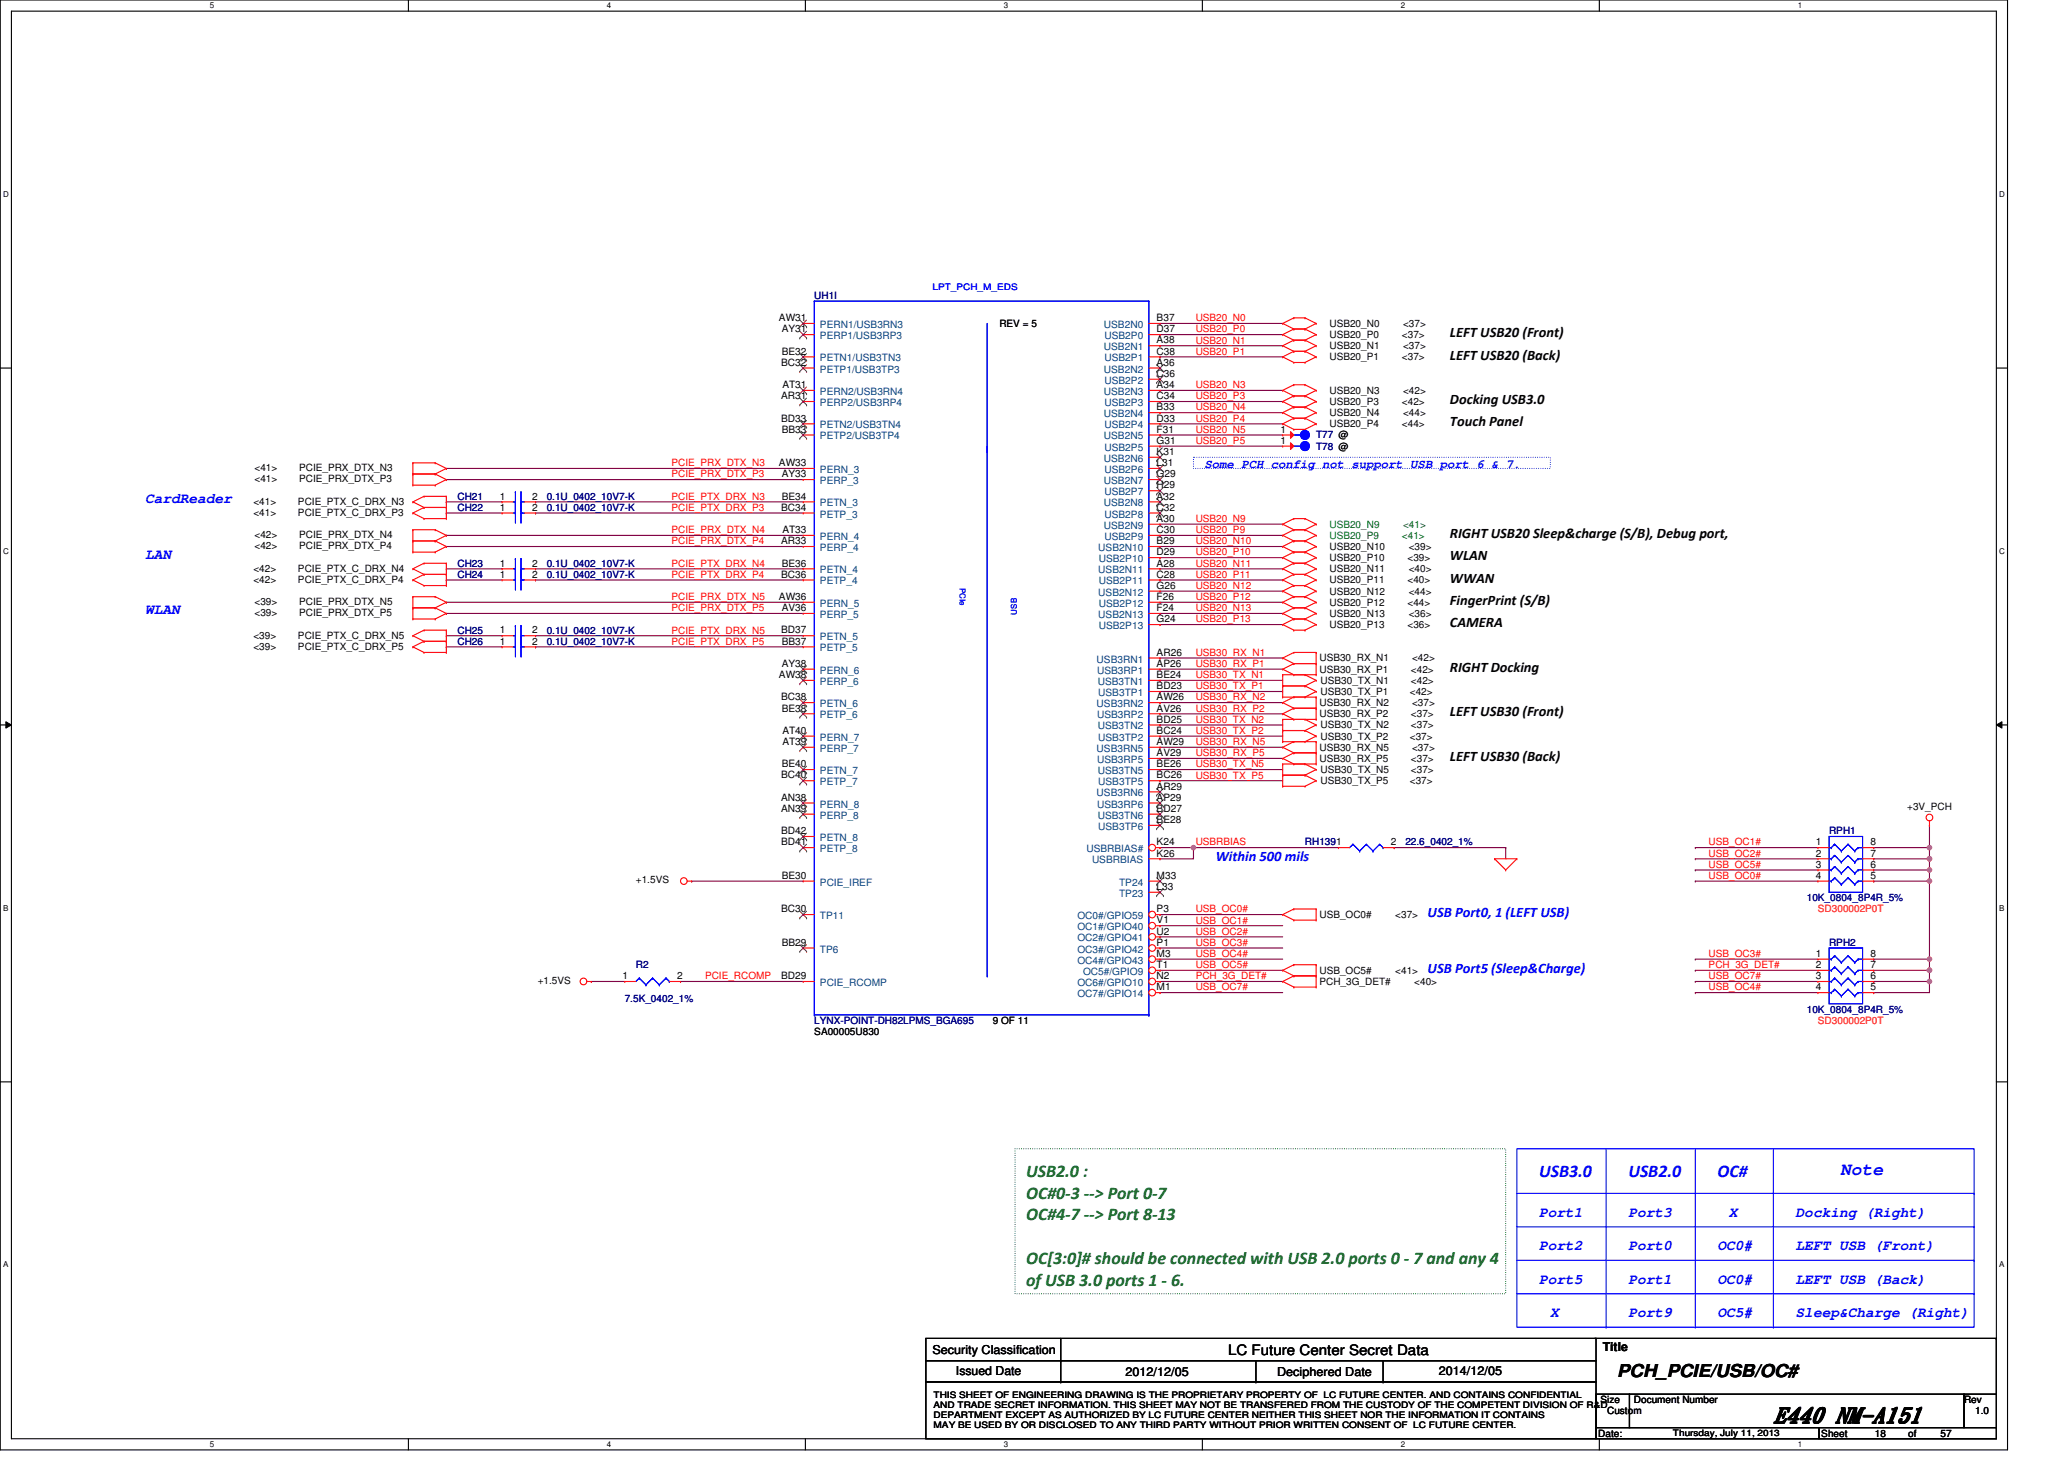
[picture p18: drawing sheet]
<svg xmlns="http://www.w3.org/2000/svg" width="297mm" height="210mm" viewBox="0 0 297 210" stroke-linecap="round" stroke-linejoin="round" font-family="sans-serif">
<defs><g id="words">
<text font-size="3" x="254.6" y="204.1">E440 NM-A151</text>
<g font-size="2.6" fill="#008000">
<text x="147.3" y="168.9">USB2.0 :</text>
<text x="147.3" y="172">OC#0-3 --&gt; Port 0-7</text>
<text x="147.3" y="175.1">OC#4-7 --&gt; Port 8-13</text>
<text x="147.3" y="181.4">OC[3:0]# should be connected with USB 2.0 ports 0 - 7 and any 4</text>
<text x="147.3" y="184.5">of USB 3.0 ports 1 - 6.</text>
</g>
<g font-size="2.6" fill="#00f">
<text x="220.9" y="168.9">USB3.0</text>
<text x="233.7" y="168.9">USB2.0</text>
<text x="246.5" y="168.9">OC#</text>
<text x="264.1" y="168.6">Note</text>
</g>
<text font-size="2.6" x="232.1" y="197.5">PCH_PCIE/USB/OC#</text>
<g font-size="2.1">
<text x="208.1" y="48.4">LEFT USB20 (Front)</text>
<text x="208.1" y="51.6">LEFT USB20 (Back)</text>
<text x="208.1" y="58">Docking USB3.0</text>
<text x="208.1" y="61.2">Touch Panel</text>
<text x="208.1" y="77.2">RIGHT USB20 Sleep&amp;charge (S/B), Debug port,</text>
<text x="208.1" y="80.4">WLAN</text>
<text x="208.1" y="83.6">WWAN</text>
<text x="208.1" y="90">CAMERA</text>
<text x="208.1" y="86.8">FingerPrint (S/B)</text>
<text x="208.1" y="96.4">RIGHT Docking</text>
<text x="208.1" y="102.8">LEFT USB30 (Front)</text>
<text x="208.1" y="109.2">LEFT USB30 (Back)</text>
<text x="176.2" y="194.4">LC Future Center Secret Data</text>
</g>
<g font-size="2.1" fill="#00f">
<text x="20.8" y="72.1">CardReader</text>
<text x="20.8" y="80.1">LAN</text>
<text x="20.8" y="88.1">WLAN</text>
<text x="174.5" y="123.6">Within 500 mils</text>
<text x="204.9" y="131.6">USB Port0, 1 (LEFT USB)</text>
<text x="204.9" y="139.6">USB Port5 (Sleep&amp;Charge)</text>
<text x="220.9" y="174.5">Port1</text>
<text x="220.9" y="179.3">Port2</text>
<text x="233.7" y="174.5">Port3</text>
<text x="233.7" y="179.3">Port0</text>
<text x="246.5" y="179.3">OC0#</text>
<text x="248.1" y="174.5">X</text>
<text x="257.7" y="179.3">LEFT USB (Front)</text>
<text x="257.7" y="174.5">Docking (Right)</text>
<text x="220.9" y="184.2">Port5</text>
<text x="233.7" y="184.2">Port1</text>
<text x="246.5" y="184.2">OC0#</text>
<text x="257.7" y="184.2">LEFT USB (Back)</text>
<text x="222.5" y="189">X</text>
<text x="233.7" y="189">Port9</text>
<text x="246.5" y="189">OC5#</text>
<text x="257.7" y="189">Sleep&amp;Charge (Right)</text>
</g>
<text font-size="1.8" fill="#00f" x="172.9" y="67.1">Some PCH config not support USB port 6 &amp; 7.</text>
<g font-size="1.8">
<text x="133.8" y="194.3">Security Classification</text>
<text x="137.2" y="197.3">Issued Date</text>
<text x="161.5" y="197.5">2012/12/05</text>
<text x="183.3" y="197.5">Deciphered Date</text>
<text x="206.5" y="197.3">2014/12/05</text>
<text x="230" y="193.8">Title</text>
</g>
<g font-size="1.4">
<text x="111.8" y="46.1">AW31</text>
<text x="112.2" y="47.7">AY31</text>
<text x="143.4" y="46.9">REV = 5</text>
<text x="166" y="47.7">D37</text>
<text x="166" y="46.1">B37</text>
<text x="190.8" y="46.9">USB20_N0</text>
<text x="201.3" y="46.9">&lt;37&gt;</text>
<text x="112.1" y="52.5">BC32</text>
<text x="112.2" y="50.9">BE32</text>
<text x="166" y="52.5">A36</text>
<text x="166" y="50.9">C38</text>
<text x="166" y="49.3">A38</text>
<text x="190.8" y="48.5">USB20_P0</text>
<text x="190.8" y="50.1">USB20_N1</text>
<text x="190.8" y="51.7">USB20_P1</text>
<text x="201.2" y="48.5">&lt;37&gt;</text>
<text x="201.2" y="51.7">&lt;37&gt;</text>
<text x="201.3" y="50.1">&lt;37&gt;</text>
<text x="112.1" y="57.3">AR31</text>
<text x="112.3" y="55.7">AT31</text>
<text x="166" y="58.9">B33</text>
<text x="166" y="57.3">C34</text>
<text x="166" y="55.7">A34</text>
<text x="166" y="54.1">C36</text>
<text x="190.8" y="58.1">USB20_P3</text>
<text x="190.8" y="56.5">USB20_N3</text>
<text x="190.8" y="59.7">USB20_N4</text>
<text x="201.2" y="58.1">&lt;42&gt;</text>
<text x="201.3" y="56.5">&lt;42&gt;</text>
<text x="201.3" y="59.7">&lt;44&gt;</text>
<text x="112.1" y="60.5">BD33</text>
<text x="112.2" y="62.1">BB33</text>
<text x="166" y="65.3">K31</text>
<text x="166" y="63.7">G31</text>
<text x="166" y="60.5">D33</text>
<text x="166" y="62.1">F31</text>
<text x="183.7" y="62.1">1</text>
<text x="183.7" y="63.7">1</text>
<text x="190.8" y="61.3">USB20_P4</text>
<text x="201.2" y="61.3">&lt;44&gt;</text>
<text x="36.5" y="69.1">&lt;41&gt;</text>
<text x="36.5" y="67.5">&lt;41&gt;</text>
<text x="42.9" y="69.1">PCIE_PRX_DTX_P3</text>
<text x="42.9" y="67.5">PCIE_PRX_DTX_N3</text>
<text x="71.7" y="71.7">1</text>
<text x="76.4" y="71.7">2</text>
<text x="111.8" y="66.9">AW33</text>
<text x="112.2" y="68.5">AY33</text>
<text x="112.2" y="71.7">BE34</text>
<text x="166" y="71.7">A32</text>
<text x="166" y="68.5">G29</text>
<text x="166" y="70.1">H29</text>
<text x="166" y="66.9">L31</text>
<text x="36.4" y="72.5">&lt;41&gt;</text>
<text x="36.4" y="74.1">&lt;41&gt;</text>
<text x="36.5" y="77.1">&lt;42&gt;</text>
<text x="42.8" y="72.5">PCIE_PTX_C_DRX_N3</text>
<text x="42.8" y="74.1">PCIE_PTX_C_DRX_P3</text>
<text x="42.9" y="77.1">PCIE_PRX_DTX_N4</text>
<text x="71.7" y="73.3">1</text>
<text x="76.4" y="73.3">2</text>
<text x="112.1" y="73.3">BC34</text>
<text x="112.3" y="76.5">AT33</text>
<text x="166" y="76.5">C30</text>
<text x="166" y="74.9">A30</text>
<text x="166" y="73.3">C32</text>
<text x="36.4" y="82.1">&lt;42&gt;</text>
<text x="36.4" y="83.7">&lt;42&gt;</text>
<text x="36.5" y="78.7">&lt;42&gt;</text>
<text x="42.8" y="82.1">PCIE_PTX_C_DRX_N4</text>
<text x="42.8" y="83.7">PCIE_PTX_C_DRX_P4</text>
<text x="42.9" y="78.7">PCIE_PRX_DTX_P4</text>
<text x="71.7" y="82.9">1</text>
<text x="71.7" y="81.3">1</text>
<text x="76.4" y="82.9">2</text>
<text x="76.4" y="81.3">2</text>
<text x="112.1" y="78.1">AR33</text>
<text x="112.1" y="82.9">BC36</text>
<text x="112.2" y="81.3">BE36</text>
<text x="166" y="82.9">C28</text>
<text x="166" y="81.3">A28</text>
<text x="166" y="79.7">D29</text>
<text x="166" y="78.1">B29</text>
<text x="190.8" y="82.1">USB20_N11</text>
<text x="190.8" y="83.7">USB20_P11</text>
<text x="190.8" y="78.9">USB20_N10</text>
<text x="190.8" y="80.5">USB20_P10</text>
<text x="202" y="83.7">&lt;40&gt;</text>
<text x="202" y="80.5">&lt;39&gt;</text>
<text x="202.1" y="82.1">&lt;40&gt;</text>
<text x="202.1" y="78.9">&lt;39&gt;</text>
<text x="36.5" y="86.7">&lt;39&gt;</text>
<text x="36.5" y="88.3">&lt;39&gt;</text>
<text x="42.9" y="86.7">PCIE_PRX_DTX_N5</text>
<text x="42.9" y="88.3">PCIE_PRX_DTX_P5</text>
<text x="111.8" y="86.1">AW36</text>
<text x="112.2" y="87.7">AV36</text>
<text x="166" y="87.7">F24</text>
<text x="166" y="89.3">G24</text>
<text x="166" y="84.5">G26</text>
<text x="166" y="86.1">F26</text>
<text x="190.8" y="88.5">USB20_N13</text>
<text x="190.8" y="86.9">USB20_P12</text>
<text x="190.8" y="85.3">USB20_N12</text>
<text x="202" y="86.9">&lt;44&gt;</text>
<text x="202.1" y="88.5">&lt;36&gt;</text>
<text x="202.1" y="85.3">&lt;44&gt;</text>
<text x="36.4" y="91.7">&lt;39&gt;</text>
<text x="36.4" y="93.3">&lt;39&gt;</text>
<text x="42.8" y="91.7">PCIE_PTX_C_DRX_N5</text>
<text x="42.8" y="93.3">PCIE_PTX_C_DRX_P5</text>
<text x="71.7" y="92.5">1</text>
<text x="71.7" y="90.9">1</text>
<text x="76.4" y="92.5">2</text>
<text x="76.4" y="90.9">2</text>
<text x="112.1" y="90.9">BD37</text>
<text x="112.2" y="92.5">BB37</text>
<text x="112.2" y="95.7">AY38</text>
<text x="166" y="94.1">AR26</text>
<text x="166" y="95.7">AP26</text>
<text x="189.3" y="94.9">USB30_RX_N1</text>
<text x="190.8" y="90.1">USB20_P13</text>
<text x="202" y="90.1">&lt;36&gt;</text>
<text x="202.6" y="94.9">&lt;42&gt;</text>
<text x="111.8" y="97.3">AW38</text>
<text x="112.1" y="100.5">BC38</text>
<text x="166" y="97.3">BE24</text>
<text x="166" y="98.9">BD23</text>
<text x="166" y="100.5">AW26</text>
<text x="189.3" y="96.5">USB30_RX_P1</text>
<text x="189.3" y="101.3">USB30_RX_N2</text>
<text x="189.5" y="98.1">USB30_TX_N1</text>
<text x="189.5" y="99.7">USB30_TX_P1</text>
<text x="202.3" y="99.7">&lt;42&gt;</text>
<text x="202.5" y="96.5">&lt;42&gt;</text>
<text x="202.5" y="98.1">&lt;42&gt;</text>
<text x="202.6" y="101.3">&lt;37&gt;</text>
<text x="112.2" y="102.1">BE38</text>
<text x="112.3" y="105.3">AT40</text>
<text x="112.3" y="106.9">AT39</text>
<text x="166" y="106.9">AW29</text>
<text x="166" y="105.3">BC24</text>
<text x="166" y="102.1">AV26</text>
<text x="166" y="103.7">BD25</text>
<text x="189.3" y="102.9">USB30_RX_P2</text>
<text x="189.3" y="107.7">USB30_RX_N5</text>
<text x="189.5" y="104.5">USB30_TX_N2</text>
<text x="189.5" y="106.1">USB30_TX_P2</text>
<text x="202.3" y="106.1">&lt;37&gt;</text>
<text x="202.5" y="102.9">&lt;37&gt;</text>
<text x="202.5" y="104.5">&lt;37&gt;</text>
<text x="202.6" y="107.7">&lt;37&gt;</text>
<text x="112.1" y="111.7">BC40</text>
<text x="112.2" y="110.1">BE40</text>
<text x="166" y="113.3">AR29</text>
<text x="166" y="111.7">BC26</text>
<text x="166" y="110.1">BE26</text>
<text x="166" y="108.5">AV29</text>
<text x="189.3" y="109.3">USB30_RX_P5</text>
<text x="189.5" y="110.9">USB30_TX_N5</text>
<text x="189.5" y="112.5">USB30_TX_P5</text>
<text x="202.3" y="112.5">&lt;37&gt;</text>
<text x="202.5" y="109.3">&lt;37&gt;</text>
<text x="202.5" y="110.9">&lt;37&gt;</text>
<text x="112.1" y="114.9">AN38</text>
<text x="112.1" y="116.5">AN39</text>
<text x="112.1" y="119.7">BD42</text>
<text x="166" y="118.1">BE28</text>
<text x="166" y="116.5">BD27</text>
<text x="166" y="114.9">AP29</text>
<text x="273.7" y="116.2">+3V_PCH</text>
<text x="112.1" y="121.3">BD41</text>
<text x="166" y="121.3">K24</text>
<text x="166" y="122.9">K26</text>
<text x="199.6" y="121.3">2</text>
<text x="260.5" y="121.3">1</text>
<text x="260.5" y="122.9">2</text>
<text x="260.5" y="124.5">3</text>
<text x="268.4" y="121.3">8</text>
<text x="268.4" y="122.9">7</text>
<text x="268.4" y="124.5">6</text>
<text x="91.3" y="126.7">+1.5VS</text>
<text x="112.1" y="130.9">BC30</text>
<text x="112.2" y="126.1">BE30</text>
<text x="166" y="130.9">P3</text>
<text x="166" y="127.7">L33</text>
<text x="166" y="126.1">M33</text>
<text x="189.3" y="131.7">USB_OC0#</text>
<text x="200.2" y="131.7">&lt;37&gt;</text>
<text x="260.5" y="126.1">4</text>
<text x="268.4" y="126.1">5</text>
<text x="112.2" y="135.7">BB29</text>
<text x="166" y="132.5">V1</text>
<text x="166" y="134.1">U2</text>
<text x="166" y="135.7">P1</text>
<text x="166" y="137.3">M3</text>
<text x="260.5" y="137.3">1</text>
<text x="268.4" y="137.3">8</text>
<text x="77.2" y="141.1">+1.5VS</text>
<text x="89.3" y="140.5">1</text>
<text x="97.2" y="140.5">2</text>
<text x="112.1" y="140.5">BD29</text>
<text x="166" y="138.9">T1</text>
<text x="166" y="140.5">N2</text>
<text x="166" y="142.1">M1</text>
<text x="189.3" y="141.3">PCH_3G_DET#</text>
<text x="189.3" y="139.7">USB_OC5#</text>
<text x="200.2" y="139.7">&lt;41&gt;</text>
<text x="202.9" y="141.3">&lt;40&gt;</text>
<text x="260.5" y="138.9">2</text>
<text x="260.5" y="140.5">3</text>
<text x="260.5" y="142.1">4</text>
<text x="268.4" y="138.9">7</text>
<text x="268.4" y="140.5">6</text>
<text x="268.4" y="142.1">5</text>
<text x="116.9" y="148.5">SA00005U830</text>
<text x="142.5" y="146.9">9 OF 11</text>
<text x="229.7" y="201.3">Size</text>
<text x="230.6" y="202.9">Custom</text>
<text x="234.5" y="201.3">Document Number</text>
<text x="281.8" y="201.3">Rev</text>
<text x="283.4" y="202.9">1.0</text>
<text x="229.4" y="206.1">Date:</text>
<text x="261.4" y="206.1">Sheet</text>
<text x="269" y="206.1">18</text>
<text x="273.8" y="206.1">of</text>
<text x="278.5" y="206.1">57</text>
</g>
<g font-size="1.4" fill="#000080">
<text x="116.9" y="42.9">UH1I</text>
<text x="188.9" y="62.9">T77 @</text>
<text x="188.9" y="64.5">T78 @</text>
<text x="65.6" y="71.7">CH21</text>
<text x="78.4" y="71.7">0.1U_0402_10V7-K</text>
<text x="65.6" y="73.3">CH22</text>
<text x="78.4" y="73.3">0.1U_0402_10V7-K</text>
<text x="65.6" y="82.9">CH24</text>
<text x="65.6" y="81.3">CH23</text>
<text x="78.4" y="82.9">0.1U_0402_10V7-K</text>
<text x="78.4" y="81.3">0.1U_0402_10V7-K</text>
<text x="65.6" y="92.5">CH26</text>
<text x="65.6" y="90.9">CH25</text>
<text x="78.4" y="92.5">0.1U_0402_10V7-K</text>
<text x="78.4" y="90.9">0.1U_0402_10V7-K</text>
<text x="262.5" y="119.7">RPH1</text>
<text x="187.3" y="121.3">RH1391</text>
<text x="201.7" y="121.3">22.6_0402_1%</text>
<text x="259.3" y="129.3">10K_0804_8P4R_5%</text>
<text x="262.5" y="135.7">RPH2</text>
<text x="89.7" y="143.7">7.5K_0402_1%</text>
<text x="91.3" y="138.9">R2</text>
<text x="116.9" y="146.9">LYNX-POINT-DH82LPMS_BGA695</text>
<text x="259.3" y="145.3">10K_0804_8P4R_5%</text>
</g>
<g font-size="1.4" fill="#004080">
<text x="117.7" y="47.1">PERN1/USB3RN3</text>
<text x="158.4" y="47.1">USB2N0</text>
<text x="117.7" y="53.5">PETP1/USB3TP3</text>
<text x="117.7" y="51.9">PETN1/USB3TN3</text>
<text x="117.7" y="48.7">PERP1/USB3RP3</text>
<text x="158.4" y="53.5">USB2N2</text>
<text x="158.4" y="50.3">USB2N1</text>
<text x="158.5" y="51.9">USB2P1</text>
<text x="158.5" y="48.7">USB2P0</text>
<text x="117.7" y="58.3">PERP2/USB3RP4</text>
<text x="117.7" y="56.7">PERN2/USB3RN4</text>
<text x="158.4" y="59.9">USB2N4</text>
<text x="158.4" y="56.7">USB2N3</text>
<text x="158.5" y="58.3">USB2P3</text>
<text x="158.5" y="55.1">USB2P2</text>
<text x="117.7" y="63.1">PETP2/USB3TP4</text>
<text x="117.7" y="61.5">PETN2/USB3TN4</text>
<text x="158.4" y="63.1">USB2N5</text>
<text x="158.5" y="64.7">USB2P5</text>
<text x="158.5" y="61.5">USB2P4</text>
<text x="117.7" y="67.9">PERN_3</text>
<text x="117.7" y="69.5">PERP_3</text>
<text x="158.4" y="69.5">USB2N7</text>
<text x="158.4" y="66.3">USB2N6</text>
<text x="158.5" y="71.1">USB2P7</text>
<text x="158.5" y="67.9">USB2P6</text>
<text x="117.7" y="72.7">PETN_3</text>
<text x="117.7" y="74.3">PETP_3</text>
<text x="117.7" y="77.5">PERN_4</text>
<text x="158.4" y="75.9">USB2N9</text>
<text x="158.4" y="72.7">USB2N8</text>
<text x="158.5" y="77.5">USB2P9</text>
<text x="158.5" y="74.3">USB2P8</text>
<text x="117.7" y="82.3">PETN_4</text>
<text x="117.7" y="79.1">PERP_4</text>
<text x="117.7" y="83.9">PETP_4</text>
<text x="157.6" y="82.3">USB2N11</text>
<text x="157.6" y="79.1">USB2N10</text>
<text x="157.7" y="83.9">USB2P11</text>
<text x="157.7" y="80.7">USB2P10</text>
<text x="117.7" y="87.1">PERN_5</text>
<text x="117.7" y="88.7">PERP_5</text>
<text x="157.6" y="88.7">USB2N13</text>
<text x="157.6" y="85.5">USB2N12</text>
<text x="157.7" y="87.1">USB2P12</text>
<text x="117.7" y="91.9">PETN_5</text>
<text x="117.7" y="93.5">PETP_5</text>
<text x="157.4" y="95.1">USB3RN1</text>
<text x="157.7" y="90.3">USB2P13</text>
<text x="117.7" y="98.3">PERP_6</text>
<text x="117.7" y="101.5">PETN_6</text>
<text x="117.7" y="96.7">PERN_6</text>
<text x="157.4" y="101.5">USB3RN2</text>
<text x="157.4" y="96.7">USB3RP1</text>
<text x="157.5" y="98.3">USB3TN1</text>
<text x="157.6" y="99.9">USB3TP1</text>
<text x="117.7" y="106.3">PERN_7</text>
<text x="117.7" y="103.1">PETP_6</text>
<text x="117.7" y="107.9">PERP_7</text>
<text x="157.4" y="107.9">USB3RN5</text>
<text x="157.4" y="103.1">USB3RP2</text>
<text x="157.5" y="104.7">USB3TN2</text>
<text x="157.6" y="106.3">USB3TP2</text>
<text x="117.7" y="111.1">PETN_7</text>
<text x="117.7" y="112.7">PETP_7</text>
<text x="157.4" y="109.5">USB3RP5</text>
<text x="157.5" y="111.1">USB3TN5</text>
<text x="157.6" y="112.7">USB3TP5</text>
<text x="117.7" y="115.9">PERN_8</text>
<text x="117.7" y="117.5">PERP_8</text>
<text x="157.4" y="114.3">USB3RN6</text>
<text x="157.4" y="115.9">USB3RP6</text>
<text x="157.5" y="117.5">USB3TN6</text>
<text x="157.6" y="119.1">USB3TP6</text>
<text x="117.7" y="122.3">PETP_8</text>
<text x="117.7" y="120.7">PETN_8</text>
<text x="155.9" y="122.3">USBRBIAS#</text>
<text x="156.7" y="123.9">USBRBIAS</text>
<text x="117.7" y="127.1">PCIE_IREF</text>
<text x="117.7" y="131.9">TP11</text>
<text x="154.6" y="131.9">OC0#/GPIO59</text>
<text x="160.6" y="128.7">TP23</text>
<text x="160.6" y="127.1">TP24</text>
<text x="117.7" y="136.7">TP6</text>
<text x="154.6" y="133.5">OC1#/GPIO40</text>
<text x="154.6" y="135.1">OC2#/GPIO41</text>
<text x="154.6" y="136.7">OC3#/GPIO42</text>
<text x="117.7" y="141.5">PCIE_RCOMP</text>
<text x="154.6" y="138.3">OC4#/GPIO43</text>
<text x="154.6" y="141.5">OC6#/GPIO10</text>
<text x="154.6" y="143.1">OC7#/GPIO14</text>
<text x="155.4" y="139.9">OC5#/GPIO9</text>
</g>
<g font-size="1.4" fill="#f00">
<text x="171.6" y="47.7">USB20_P0</text>
<text x="171.6" y="46.1">USB20_N0</text>
<text x="171.6" y="49.3">USB20_N1</text>
<text x="171.6" y="50.9">USB20_P1</text>
<text x="171.6" y="57.3">USB20_P3</text>
<text x="171.6" y="55.7">USB20_N3</text>
<text x="171.6" y="58.9">USB20_N4</text>
<text x="171.6" y="62.1">USB20_N5</text>
<text x="171.6" y="63.7">USB20_P5</text>
<text x="171.6" y="60.5">USB20_P4</text>
<text x="96.4" y="66.9">PCIE_PRX_DTX_N3</text>
<text x="96.4" y="68.5">PCIE_PRX_DTX_P3</text>
<text x="96.4" y="71.7">PCIE_PTX_DRX_N3</text>
<text x="96.4" y="76.5">PCIE_PRX_DTX_N4</text>
<text x="96.4" y="73.3">PCIE_PTX_DRX_P3</text>
<text x="171.6" y="76.5">USB20_P9</text>
<text x="171.6" y="74.9">USB20_N9</text>
<text x="96.4" y="82.9">PCIE_PTX_DRX_P4</text>
<text x="96.4" y="81.3">PCIE_PTX_DRX_N4</text>
<text x="96.4" y="78.1">PCIE_PRX_DTX_P4</text>
<text x="171.6" y="79.7">USB20_P10</text>
<text x="171.6" y="78.1">USB20_N10</text>
<text x="171.6" y="81.3">USB20_N11</text>
<text x="171.6" y="82.9">USB20_P11</text>
<text x="96.4" y="87.7">PCIE_PRX_DTX_P5</text>
<text x="96.4" y="86.1">PCIE_PRX_DTX_N5</text>
<text x="171.6" y="89.3">USB20_P13</text>
<text x="171.6" y="87.7">USB20_N13</text>
<text x="171.6" y="86.1">USB20_P12</text>
<text x="171.6" y="84.5">USB20_N12</text>
<text x="96.4" y="90.9">PCIE_PTX_DRX_N5</text>
<text x="96.4" y="92.5">PCIE_PTX_DRX_P5</text>
<text x="171.6" y="95.7">USB30_RX_P1</text>
<text x="171.6" y="94.1">USB30_RX_N1</text>
<text x="171.6" y="98.9">USB30_TX_P1</text>
<text x="171.6" y="97.3">USB30_TX_N1</text>
<text x="171.6" y="100.5">USB30_RX_N2</text>
<text x="171.6" y="105.3">USB30_TX_P2</text>
<text x="171.6" y="103.7">USB30_TX_N2</text>
<text x="171.6" y="102.1">USB30_RX_P2</text>
<text x="171.6" y="106.9">USB30_RX_N5</text>
<text x="171.6" y="108.5">USB30_RX_P5</text>
<text x="171.6" y="110.1">USB30_TX_N5</text>
<text x="171.6" y="111.7">USB30_TX_P5</text>
<text x="171.6" y="121.3">USBRBIAS</text>
<text x="245.2" y="124.5">USB_OC5#</text>
<text x="245.2" y="122.9">USB_OC2#</text>
<text x="245.2" y="121.3">USB_OC1#</text>
<text x="171.6" y="130.9">USB_OC0#</text>
<text x="245.2" y="126.1">USB_OC0#</text>
<text x="171.6" y="137.3">USB_OC4#</text>
<text x="171.6" y="134.1">USB_OC2#</text>
<text x="171.6" y="135.7">USB_OC3#</text>
<text x="171.6" y="132.5">USB_OC1#</text>
<text x="245.2" y="137.3">USB_OC3#</text>
<text x="101.2" y="140.5">PCIE_RCOMP</text>
<text x="171.6" y="142.1">USB_OC7#</text>
<text x="171.6" y="138.9">USB_OC5#</text>
<text x="171.6" y="140.5">PCH_3G_DET#</text>
<text x="245.2" y="140.5">USB_OC7#</text>
<text x="245.2" y="138.9">PCH_3G_DET#</text>
<text x="245.2" y="142.1">USB_OC4#</text>
</g>
<g font-size="1.4" fill="#008000">
<text x="190.8" y="75.7">USB20_N9</text>
<text x="190.8" y="77.3">USB20_P9</text>
<text x="201.2" y="77.3">&lt;41&gt;</text>
<text x="201.3" y="75.7">&lt;41&gt;</text>
</g>
<g font-size="1.4" fill="#ff8000">
<text x="260.9" y="130.9">SD300002P0T</text>
<text x="260.9" y="146.9">SD300002P0T</text>
</g>
<text font-size="1.3" fill="#00f" x="133.8" y="41.6">LPT_PCH_M_EDS</text>
<g font-size="1.3">
<text x="134" y="200.5">THIS SHEET OF ENGINEERING DRAWING IS THE PROPRIETARY PROPERTY OF LC FUTURE CENTER. AND CONTAINS CONFIDENTIAL</text>
<text x="134" y="202">AND TRADE SECRET INFORMATION. THIS SHEET MAY NOT BE TRANSFERED FROM THE CUSTODY OF THE COMPETENT DIVISION OF R&amp;D</text>
<text x="134" y="203.5">DEPARTMENT EXCEPT AS AUTHORIZED BY LC FUTURE CENTER NEITHER THIS SHEET NOR THE INFORMATION IT CONTAINS</text>
<text x="134" y="204.9">MAY BE USED BY OR DISCLOSED TO ANY THIRD PARTY WITHOUT PRIOR WRITTEN CONSENT OF LC FUTURE CENTER.</text>
<text x="240.1" y="206">Thursday, July 11, 2013</text>
</g>
<g font-size="1.1">
<text x="30.1" y="1.2">5</text>
<text x="87.1" y="1.2">4</text>
<text x="144.1" y="1.2">3</text>
<text x="201" y="1.2">2</text>
<text x="258" y="1.2">1</text>
<text x=".4" y="28.2">D</text>
<text x="286.9" y="28.2">D</text>
<text x=".4" y="79.4">C</text>
<text x="286.9" y="79.4">C</text>
<text x=".4" y="130.6">B</text>
<text x="286.9" y="130.6">B</text>
<text x=".4" y="181.9">A</text>
<text x="286.9" y="181.9">A</text>
<text x="30.1" y="207.6">5</text>
<text x="87.1" y="207.6">4</text>
<text x="144.1" y="207.6">3</text>
<text x="201" y="207.6">2</text>
<text x="258" y="207.6">1</text>
</g>
<g font-size="1.1" fill="#00f">
<text x="137.7" y="84.3" transform="rotate(90 137.7 84.3)">PCIe</text>
<text x="145.9" y="88.2" transform="rotate(-90 145.9 88.2)">USB</text>
</g>
</g></defs>
<path d="M0 0h288.1v208h-288.1zM1.6 1.6h284.9v204.8h-284.9z" fill="none" stroke="#000" stroke-width=".16"/>
<g fill="#fff">
<path d="M30.1 .2h.7v1.2h-.7z"/>
<path d="M30.1 206.6h.7v1.3h-.7z"/>
</g>
<path d="M58.6 0v1.6M58.6 206.4v1.6" fill="none" stroke="#000" stroke-width=".16"/>
<g fill="#fff">
<path d="M87.1 .2h.6v1.2h-.6z"/>
<path d="M87.1 206.6h.6v1.3h-.6z"/>
</g>
<path d="M115.6 0v1.6M115.6 206.4v1.6" fill="none" stroke="#000" stroke-width=".16"/>
<g fill="#fff">
<path d="M144.1 .2h.6v1.2h-.6z"/>
<path d="M144.1 206.6h.6v1.3h-.6z"/>
</g>
<path d="M172.5 0v1.6M172.5 206.4v1.6" fill="none" stroke="#000" stroke-width=".16"/>
<g fill="#fff">
<path d="M201 .2h.7v1.2h-.7z"/>
<path d="M201 206.6h.7v1.3h-.7z"/>
</g>
<path d="M229.5 0v1.6M229.5 206.4v1.6" fill="none" stroke="#000" stroke-width=".16"/>
<g fill="#fff">
<path d="M258 .2h.6v1.2h-.6z"/>
<path d="M258 206.6h.6v1.3h-.6z"/>
<path d="M.4 27.2h.9v1.3h-.9z"/>
<path d="M286.9 27.2h.8v1.3h-.8z"/>
<path d="M.4 78.4h.9v1.3h-.9z"/>
<path d="M286.9 78.4h.8v1.3h-.8z"/>
</g>
<path d="M0 52.8h1.6M286.5 52.8h1.6" fill="none" stroke="#000" stroke-width=".16"/>
<g fill="#fff">
<path d="M.4 129.6h.8v1.3h-.8z"/>
<path d="M286.9 129.6h.7v1.3h-.7z"/>
</g>
<path d="M0 104h1.6M286.5 104h1.6" fill="none" stroke="#000" stroke-width=".16"/>
<path d="M.8 103.5l.8 .5-.8 .5zM286.5 104l.8-.5v1z" fill="#000"/>
<path d="M.8 103.5l.8 .5-.8 .5zM286.5 104l.8-.5v1z" fill="none" stroke="#000" stroke-width=".14"/>
<g fill="#fff">
<path d="M.4 180.8h.8v1.3h-.8z"/>
<path d="M286.9 180.8h.7v1.3h-.7z"/>
</g>
<path d="M0 155.2h1.6M286.5 155.2h1.6" fill="none" stroke="#000" stroke-width=".16"/>
<path d="M171.3 65.6h51.2v1.6h-51.2z" fill="none" stroke="#00f" stroke-width=".16" stroke-dasharray="0 .3"/>
<g fill="none" stroke="#00f" stroke-width=".16">
<path d="M217.7 164.8h65.6v25.6h-65.6zM217.7 176h65.6M217.7 171.2h65.6M230.5 164.8v25.6M243.3 164.8v25.6M254.5 164.8v25.6M283.3 176h.1M283.3 171.2h.1M217.7 180.8h65.6M217.7 185.6h65.6M230.5 190.4h.1M243.3 190.4h.1"/>
<path d="M254.5 190.4h.1M283.3 180.8h.1M283.3 185.6h.1"/>
</g>
<path d="M145.7 164.8h70.4v20.8h-70.4z" fill="none" stroke="#008000" stroke-width=".16" stroke-dasharray="0 .3"/>
<path d="M166.5 121.6h.1M166.5 123.2h.1M166.5 121.6h25.6M171.3 121.6h.1M171.3 121.6v1.6h-4.8M200.1 121.6h.1M200.1 121.6h16" fill="none" stroke="#800040" stroke-width=".16"/>
<circle cx="171.3" cy="121.6" r=".31" fill="#f0f"/>
<circle cx="171.3" cy="121.6" r=".31" fill="none" stroke="#f0f" stroke-width=".16"/>
<path d="M276.9 140.8h.1M276.9 140.8v1.6" fill="none" stroke="#800040" stroke-width=".16"/>
<circle cx="276.9" cy="140.8" r=".31" fill="#f0f"/>
<circle cx="276.9" cy="140.8" r=".31" fill="none" stroke="#f0f" stroke-width=".16"/>
<path d="M276.9 118.4h.1M276.9 118.4v4.8M268.9 137.6h.1M268.9 139.2h.1M268.9 137.6h8M268.9 139.2h8M276.9 121.6h.1M268.9 142.4h.1M268.9 140.8h.1M268.9 142.4h8M268.9 140.8h8" fill="none" stroke="#800040" stroke-width=".16"/>
<circle cx="276.9" cy="123.2" r=".31" fill="#f0f"/>
<circle cx="276.9" cy="123.2" r=".31" fill="none" stroke="#f0f" stroke-width=".16"/>
<circle cx="276.9" cy="121.6" r=".31" fill="#f0f"/>
<circle cx="276.9" cy="121.6" r=".31" fill="none" stroke="#f0f" stroke-width=".16"/>
<path d="M268.9 124.8h.1M276.9 123.2h.1M276.9 123.2v1.6h-8" fill="none" stroke="#800040" stroke-width=".16"/>
<circle cx="276.9" cy="123.2" r=".31" fill="#f0f"/>
<circle cx="276.9" cy="123.2" r=".31" fill="none" stroke="#f0f" stroke-width=".16"/>
<path d="M276.9 126.4h.1M276.9 126.4v11.2" fill="none" stroke="#800040" stroke-width=".16"/>
<circle cx="276.9" cy="126.4" r=".31" fill="#f0f"/>
<circle cx="276.9" cy="126.4" r=".31" fill="none" stroke="#f0f" stroke-width=".16"/>
<path d="M276.9 137.6h.1M276.9 137.6v1.6" fill="none" stroke="#800040" stroke-width=".16"/>
<circle cx="276.9" cy="139.2" r=".31" fill="#f0f"/>
<circle cx="276.9" cy="139.2" r=".31" fill="none" stroke="#f0f" stroke-width=".16"/>
<circle cx="276.9" cy="137.6" r=".31" fill="#f0f"/>
<circle cx="276.9" cy="137.6" r=".31" fill="none" stroke="#f0f" stroke-width=".16"/>
<path d="M268.9 123.2h.1M268.9 121.6h.1M268.9 126.4h.1M268.9 123.2h8M268.9 121.6h8M276.9 124.8h.1M276.9 124.8v1.6h-8" fill="none" stroke="#800040" stroke-width=".16"/>
<circle cx="276.9" cy="124.8" r=".31" fill="#f0f"/>
<circle cx="276.9" cy="124.8" r=".31" fill="none" stroke="#f0f" stroke-width=".16"/>
<path d="M276.9 139.2h.1M276.9 139.2v1.6" fill="none" stroke="#800040" stroke-width=".16"/>
<circle cx="276.9" cy="139.2" r=".31" fill="#f0f"/>
<circle cx="276.9" cy="139.2" r=".31" fill="none" stroke="#f0f" stroke-width=".16"/>
<g fill="none" stroke="#800040" stroke-width=".16">
<path d="M166.5 57.6h.1M166.5 56h.1M166.5 59.2h.1M166.5 48h.1M166.5 46.4h.1M166.5 49.6h.1M166.5 51.2h.1M166.5 57.6h17.6M166.5 56h17.6M166.5 59.2h17.6M166.5 48h17.6M166.5 46.4h17.6"/>
<path d="M166.5 49.6h17.6M166.5 51.2h17.6M64 78.4h.1M64 76.8h.1M64 72h.1M64 67.2h.1M64 68.8h.1M64 73.6h.1M64 78.4h51.3M64 76.8h51.3M64 73.6h8M64 72h8"/>
<path d="M64 67.2h51.3M64 68.8h51.3M76.8 73.6h.1M76.8 72h.1M76.8 73.6h38.5M76.8 72h38.5M166.5 78.4h.1M166.5 62.4h.1M166.5 64h.1M166.5 60.8h.1M166.5 76.8h.1M166.5 75.2h.1"/>
<path d="M166.5 78.4h17.6M166.5 76.8h17.6M166.5 62.4h17.6M166.5 64h17.6M166.5 60.8h17.6M166.5 75.2h17.6M64 83.2h.1M64 81.6h.1M64 92.8h.1M64 88h.1M64 86.4h.1M64 91.2h.1"/>
<path d="M64 83.2h8M64 81.6h8M64 91.2h8M64 92.8h8M64 88h51.3M64 86.4h51.3M76.8 83.2h.1M76.8 81.6h.1M76.8 91.2h.1M76.8 92.8h.1M76.8 83.2h38.5M76.8 81.6h38.5"/>
<path d="M76.8 91.2h38.5M76.8 92.8h38.5M166.5 80h.1M166.5 81.6h.1M166.5 83.2h.1M166.5 99.2h.1M166.5 97.6h.1M166.5 96h.1M166.5 94.4h.1M166.5 89.6h.1M166.5 88h.1M166.5 86.4h.1"/>
<path d="M166.5 84.8h.1M166.5 80h17.6M166.5 83.2h17.6M166.5 81.6h17.6M166.5 88h17.6M166.5 86.4h17.6M166.5 99.2h17.6M166.5 97.6h17.6M166.5 96h17.6M166.5 94.4h17.6M166.5 89.6h17.6M166.5 84.8h17.6"/>
<path d="M166.5 105.6h.1M166.5 104h.1M166.5 100.8h.1M166.5 102.4h.1M166.5 108.8h.1M166.5 107.2h.1M166.5 110.4h.1M166.5 112h.1M166.5 105.6h17.6M166.5 104h17.6M166.5 100.8h17.6M166.5 102.4h17.6"/>
<path d="M166.5 108.8h17.6M166.5 107.2h17.6M166.5 110.4h17.6M166.5 112h17.6M99.3 126.4h.1M99.3 126.4h16M166.5 137.6h.1M166.5 134.4h.1M166.5 139.2h.1M166.5 136h.1M166.5 132.8h.1M166.5 131.2h.1"/>
<path d="M166.5 137.6h17.6M166.5 134.4h17.6M166.5 139.2h17.6M166.5 136h17.6M166.5 132.8h17.6M166.5 131.2h17.6M216.1 121.6h.1M216.1 121.6v1.6M243.3 126.4h.1M243.3 124.8h.1M243.3 123.2h.1M243.3 121.6h.1"/>
<path d="M243.3 139.2h.1M243.3 137.6h.1M243.3 137.6h17.6M243.3 139.2h17.6M243.3 126.4h17.6M243.3 124.8h17.6M243.3 123.2h17.6M243.3 121.6h17.6M84.8 140.8h.1M84.8 140.8h4.9M97.7 140.8h.1M97.7 140.8h17.6"/>
<path d="M166.5 142.4h.1M166.5 140.8h.1M166.5 142.4h17.6M166.5 140.8h17.6M243.3 140.8h.1M243.3 142.4h.1M243.3 142.4h17.6M243.3 140.8h17.6"/>
</g>
<g fill="none" stroke="#f00" stroke-width=".16">
<path d="M184.1 57.6h.1M184.1 56h.1M184.1 59.2h.1M184.1 48h.1M184.1 46.4h.1M184.1 49.6h.1M184.1 51.2h.1M184.1 57.6l1.6 .8M184.1 56l1.6 .8M184.1 59.2l1.6 .8M184.1 48l1.6 .8M184.1 46.4l1.6 .8"/>
<path d="M184.1 49.6l1.6 .8M184.1 51.2l1.6 .8M185.7 56.8h.1M185.7 58.4h.1M185.7 55.2h.1M185.7 47.2h.1M185.7 48.8h.1M185.7 45.6h.1M185.7 50.4h.1M185.7 52h.1M185.7 56.8l-1.6 .8M185.7 56.8h1.6"/>
<path d="M185.7 58.4h1.6M185.7 55.2l-1.6 .8M185.7 55.2h1.6M185.7 58.4l-1.6 .8M185.7 47.2l-1.6 .8M185.7 47.2h1.6M185.7 48.8h1.6M185.7 45.6l-1.6 .8M185.7 45.6h1.6M185.7 48.8l-1.6 .8M185.7 50.4h1.6M185.7 50.4l-1.6 .8"/>
<path d="M185.7 52h1.6M187.3 56.8h.1M187.3 58.4h.1M187.3 55.2h.1M187.3 47.2h.1M187.3 48.8h.1M187.3 45.6h.1M187.3 50.4h.1M187.3 52h.1M187.3 56.8l1.6 .8M187.3 55.2l1.6 .8M187.3 58.4l1.6 .8"/>
<path d="M187.3 47.2l1.6 .8M187.3 45.6l1.6 .8M187.3 48.8l1.6 .8M187.3 50.4l1.6 .8M188.9 57.6h.1M188.9 56h.1M188.9 59.2h.1M188.9 48h.1M188.9 46.4h.1M188.9 49.6h.1M188.9 51.2h.1M188.9 57.6l-1.6 .8"/>
<path d="M188.9 56l-1.6 .8M188.9 59.2l-1.6 .8M188.9 48l-1.6 .8M188.9 46.4l-1.6 .8M188.9 49.6l-1.6 .8M188.9 51.2l-1.6 .8M59.2 77.6h.1M59.2 76h.1M59.2 79.2h.1M59.2 69.6h.1M59.2 68h.1M59.2 72h.1"/>
<path d="M59.2 66.4h.1M59.2 73.6h.1M59.2 76h3.2M59.2 77.6h3.2M59.2 66.4v3.2M59.2 76v3.2M59.2 79.2h3.2M59.2 68h3.2M59.2 69.6h3.2M59.2 72l1.6 .8M59.2 66.4h3.2M59.2 73.6l1.6 .8"/>
<path d="M60.8 71.2h.1M60.8 72.8h.1M60.8 74.4h.1M60.8 71.2l-1.6 .8M60.8 71.2h3.2M60.8 72.8h3.2M60.8 72.8l-1.6 .8M60.8 74.4h3.2M62.4 76h.1M62.4 77.6h.1M62.4 79.2h.1M62.4 68h.1"/>
<path d="M62.4 69.6h.1M62.4 66.4h.1M62.4 76l1.6 .8M62.4 77.6l1.6 .8M62.4 68l1.6 .8M62.4 66.4l1.6 .8M64 76.8h.1M64 78.4h.1M64 68.8h.1M64 71.2h.1M64 72.8h.1M64 67.2h.1"/>
<path d="M64 74.4h.1M64 76.8l-1.6 .8M64 71.2v3.2M64 78.4l-1.6 .8M64 68.8l-1.6 .8M64 67.2l-1.6 .8M72 73.6h.1M72 72h.1M72 73.6h1.6M72 72h1.6M75.2 73.6h1.6M75.2 72h1.6"/>
<path d="M76.8 73.6h.1M76.8 72h.1M184.1 60.8h.1M184.1 78.4h.1M184.1 75.2h.1M184.1 76.8h.1M184.1 60.8l1.6 .8M184.1 78.4l1.6 .8M184.1 75.2l1.6 .8M184.1 76.8l1.6 .8M185.7 60h.1M185.7 61.6h.1"/>
<path d="M185.7 77.6h.1M185.7 79.2h.1M185.7 74.4h.1M185.7 76h.1M185.7 76h1.6M185.7 77.6h1.6M185.7 79.2h1.6M185.7 74.4h1.6M185.7 60h1.6M185.7 60l-1.6 .8M185.7 61.6h1.6M185.7 77.6l-1.6 .8"/>
<path d="M185.7 79.2l-1.6 .8M185.7 74.4l-1.6 .8M185.7 76l-1.6 .8M187.3 60h.1M187.3 61.6h.1M187.3 77.6h.1M187.3 79.2h.1M187.3 74.4h.1M187.3 76h.1M187.3 60l1.6 .8M187.3 77.6l1.6 .8M187.3 79.2l1.6 .8"/>
<path d="M187.3 74.4l1.6 .8M187.3 76l1.6 .8M188.9 60.8h.1M188.9 78.4h.1M188.9 75.2h.1M188.9 76.8h.1M188.9 60.8l-1.6 .8M188.9 78.4l-1.6 .8M188.9 75.2l-1.6 .8M188.9 76.8l-1.6 .8M59.2 81.6h.1M59.2 83.2h.1"/>
<path d="M59.2 87.2h.1M59.2 85.6h.1M59.2 88.8h.1M59.2 91.2h.1M59.2 92.8h.1M59.2 85.6v3.2M59.2 81.6l1.6 .8M59.2 83.2l1.6 .8M59.2 85.6h3.2M59.2 87.2h3.2M59.2 88.8h3.2M59.2 91.2l1.6 .8"/>
<path d="M59.2 92.8l1.6 .8M60.8 80.8h.1M60.8 82.4h.1M60.8 84h.1M60.8 90.4h.1M60.8 92h.1M60.8 93.6h.1M60.8 80.8l-1.6 .8M60.8 80.8h3.2M60.8 82.4h3.2M60.8 82.4l-1.6 .8M60.8 84h3.2"/>
<path d="M60.8 90.4l-1.6 .8M60.8 90.4h3.2M60.8 92h3.2M60.8 92l-1.6 .8M60.8 93.6h3.2M62.4 85.6h.1M62.4 87.2h.1M62.4 88.8h.1M62.4 85.6l1.6 .8M62.4 87.2l1.6 .8M64 80.8h.1M64 82.4h.1"/>
<path d="M64 84h.1M64 86.4h.1M64 88h.1M64 90.4h.1M64 92h.1M64 93.6h.1M64 80.8v3.2M64 90.4v3.2M64 86.4l-1.6 .8M64 88l-1.6 .8M72 92.8h.1M72 91.2h.1"/>
<path d="M72 83.2h.1M72 81.6h.1M72 92.8h1.6M72 91.2h1.6M72 83.2h1.6M72 81.6h1.6M75.2 92.8h1.6M75.2 91.2h1.6M75.2 83.2h1.6M75.2 81.6h1.6M76.8 92.8h.1M76.8 91.2h.1"/>
<path d="M76.8 83.2h.1M76.8 81.6h.1M184.1 81.6h.1M184.1 83.2h.1M184.1 96.8h.1M184.1 98.4h.1M184.1 94.4h.1M184.1 88h.1M184.1 89.6h.1M184.1 96h.1M184.1 86.4h.1M184.1 84.8h.1"/>
<path d="M184.1 80h.1M184.1 81.6l1.6 .8M184.1 83.2l1.6 .8M184.1 96.8h4.8M184.1 96.8v3.2M184.1 98.4h3.2M184.1 94.4l1.6 .8M184.1 88l1.6 .8M184.1 89.6l1.6 .8M184.1 96l1.6 .8M184.1 86.4l1.6 .8M184.1 84.8l1.6 .8"/>
<path d="M184.1 80l1.6 .8M185.7 80.8h.1M185.7 82.4h.1M185.7 84h.1M185.7 95.2h.1M185.7 93.6h.1M185.7 87.2h.1M185.7 88.8h.1M185.7 90.4h.1M185.7 96.8h.1M185.7 85.6h.1M185.7 80.8h1.6"/>
<path d="M185.7 82.4h1.6M185.7 84h1.6M185.7 85.6h1.6M185.7 87.2h1.6M185.7 88.8h1.6M185.7 90.4h1.6M185.7 93.6h3.2M185.7 80.8l-1.6 .8M185.7 82.4l-1.6 .8M185.7 95.2h3.2M185.7 93.6l-1.6 .8M185.7 87.2l-1.6 .8"/>
<path d="M185.7 88.8l-1.6 .8M185.7 95.2l-1.6 .8M185.7 85.6l-1.6 .8M185.7 84l-1.6 .8M187.3 80.8h.1M187.3 82.4h.1M187.3 84h.1M187.3 96.8h.1M187.3 98.4h.1M187.3 87.2h.1M187.3 88.8h.1M187.3 90.4h.1"/>
<path d="M187.3 85.6h.1M187.3 80.8l1.6 .8M187.3 82.4l1.6 .8M187.3 96.8l1.6 .8M187.3 87.2l1.6 .8M187.3 88.8l1.6 .8M187.3 98.4l1.6 .8M187.3 85.6l1.6 .8M187.3 84l1.6 .8M188.9 81.6h.1M188.9 83.2h.1M188.9 97.6h.1"/>
<path d="M188.9 93.6h.1M188.9 95.2h.1M188.9 88h.1M188.9 89.6h.1M188.9 96.8h.1M188.9 99.2h.1M188.9 86.4h.1M188.9 84.8h.1M188.9 80h.1M188.9 81.6l-1.6 .8M188.9 83.2l-1.6 .8M188.9 97.6l-1.6 .8"/>
<path d="M188.9 93.6v3.2M188.9 88l-1.6 .8M188.9 89.6l-1.6 .8M188.9 99.2l-1.6 .8M188.9 86.4l-1.6 .8M188.9 84.8l-1.6 .8M188.9 80l-1.6 .8M184.1 100h.1M184.1 103.2h.1M184.1 104.8h.1M184.1 100.8h.1M184.1 102.4h.1"/>
<path d="M184.1 106.4h.1M184.1 108.8h.1M184.1 107.2h.1M184.1 109.6h.1M184.1 111.2h.1M184.1 112.8h.1M184.1 103.2v3.2M184.1 109.6v3.2M184.1 100h4.8M184.1 103.2h4.8M184.1 104.8h3.2M184.1 100.8l1.6 .8"/>
<path d="M184.1 102.4l1.6 .8M184.1 106.4h4.8M184.1 109.6h4.8M184.1 108.8l1.6 .8M184.1 107.2l1.6 .8M184.1 111.2h3.2M184.1 112.8h3.2M185.7 101.6h.1M185.7 100h.1M185.7 103.2h.1M185.7 109.6h.1M185.7 108h.1"/>
<path d="M185.7 106.4h.1M185.7 101.6h3.2M185.7 100l-1.6 .8M185.7 101.6l-1.6 .8M185.7 108l-1.6 .8M185.7 108h3.2M185.7 106.4l-1.6 .8M187.3 100h.1M187.3 103.2h.1M187.3 104.8h.1M187.3 106.4h.1M187.3 109.6h.1"/>
<path d="M187.3 111.2h.1M187.3 112.8h.1M187.3 103.2l1.6 .8M187.3 104.8l1.6 .8M187.3 109.6l1.6 .8M187.3 111.2l1.6 .8M188.9 104h.1M188.9 100h.1M188.9 101.6h.1M188.9 103.2h.1M188.9 105.6h.1M188.9 108h.1"/>
<path d="M188.9 109.6h.1M188.9 106.4h.1M188.9 110.4h.1M188.9 112h.1M188.9 100v3.2M188.9 106.4v3.2M188.9 104l-1.6 .8M188.9 105.6l-1.6 .8M188.9 110.4l-1.6 .8M188.9 112l-1.6 .8M276.9 118.4h.1M276.9 117.8v.6"/>
<path d="M98.6 126.4h.7M99.3 126.4h.1M184.1 131.2h.1M184.1 139.2h.1M184.1 131.2l1.6 .8M184.1 139.2l1.6 .8M185.7 132h.1M185.7 130.4h.1M185.7 138.4h.1M185.7 132h3.2M185.7 130.4l-1.6 .8M185.7 130.4h3.2"/>
<path d="M185.7 138.4l-1.6 .8M185.7 138.4h3.2M188.9 130.4h.1M188.9 132h.1M188.9 138.4h.1M188.9 130.4v1.6M188.9 138.4v3.2M192.1 121.6h.1M192.1 121.6h1.6M198.5 121.6h1.6M200.1 121.6h.1M214.5 123.2h.1"/>
<path d="M214.5 123.2h3.2M214.5 123.2l1.6 1.6M216.1 124.8h.1M217.7 123.2h.1M217.7 123.2l-1.6 1.6M260.9 137.6h.1M260.9 139.2h.1M260.9 121.6h.1M260.9 123.2h.1M260.9 124.8h.1M260.9 126.4h.1M260.9 126.4h1.6"/>
<path d="M260.9 123.2h1.6M260.9 137.6h1.6M260.9 139.2h1.6M260.9 121.6h1.6M260.9 124.8h1.6M267.3 126.4h1.6M267.3 123.2h1.6M267.3 137.6h1.6M267.3 139.2h1.6M267.3 121.6h1.6M267.3 124.8h1.6M268.9 137.6h.1"/>
<path d="M268.9 139.2h.1M268.9 121.6h.1M268.9 123.2h.1M268.9 124.8h.1M268.9 126.4h.1M84.2 140.8h.6M84.8 140.8h.1M184.1 140.8h.1M184.1 140.8l1.6 .8M185.7 141.6h.1M185.7 140h.1M185.7 141.6h3.2"/>
<path d="M185.7 140l-1.6 .8M185.7 140h3.2M188.9 140h.1M188.9 141.6h.1M260.9 140.8h.1M260.9 142.4h.1M260.9 140.8h1.6M260.9 142.4h1.6M267.3 140.8h1.6M267.3 142.4h1.6M268.9 140.8h.1M268.9 142.4h.1"/>
<circle cx="276.9" cy="117.3" r=".48"/>
<circle cx="98.1" cy="126.4" r=".48"/>
<circle cx="83.7" cy="140.8" r=".48"/>
</g>
<g fill="none" stroke="#000" stroke-width=".16">
<path d="M132.9 192h96.1v3.2h-96.1zM132.9 195.2h96.1v3.1h-96.1zM132.9 198.3h96.1v8.1h-96.1zM152.2 195.2h.1M152.2 198.3h.1M152.2 192v6.3M180.2 198.3h.1M180.2 195.2v3.1M198.5 198.3h.1M198.5 195.2v3.1M228.9 192h57.6M286.5 192h.1"/>
<path d="M286.5 192v8M229 200h4.8v4.8h-4.8zM229 204.8h32v1.6h-32zM233.8 200h48v4.8h-48zM261 204.8h25.5v1.6h-25.5zM281.8 200h4.7v4.8h-4.7z"/>
</g>
<g fill="none" stroke="#00f" stroke-width=".16">
<path d="M73.6 73.6h.4M73.6 72h.4M74 73.6h.1M74 72.2h.1M74 72h.1M74 70.6h.1M74 70.6v4.5M74.8 72.2h.1M74.8 73.6h.1M74.8 70.6h.1M74.8 72h.1M74.8 73.6h.4"/>
<path d="M74.8 70.6v4.5M74.8 72h.4M73.6 92.8h.4M73.6 91.2h.4M73.6 83.2h.4M73.6 81.6h.4M74 92.8h.1M74 91.4h.1M74 91.2h.1M74 89.8h.1M74 83.2h.1M74 81.8h.1"/>
<path d="M74 81.6h.1M74 80.2h.1M74 80.2v4.5M74 89.8v4.5M74.8 91.4h.1M74.8 92.8h.1M74.8 89.8h.1M74.8 91.2h.1M74.8 81.8h.1M74.8 83.2h.1M74.8 80.2h.1M74.8 81.6h.1"/>
<path d="M74.8 80.2v4.5M74.8 89.8v4.5M74.8 92.8h.4M74.8 91.2h.4M74.8 83.2h.4M74.8 81.6h.4M194.1 121.1h.1M194.1 121.1l-.4 .5M194.1 121.1l1 1M195.1 122.1h.1M196.1 121.1h.1M196.1 121.1l-1 1"/>
<path d="M196.1 121.1l.9 1M197 122.1h.1M198 121.1h.1M198 121.1l-1 1M198 121.1l.5 .5M198.5 121.6h.1M262.5 136h4.8v8h-4.8zM262.5 120h4.8v8h-4.8zM262.5 137.6h.3M262.5 139.2h.3M262.5 121.6h.3M262.5 123.2h.3"/>
<path d="M262.5 124.8h.3M262.5 126.4h.3M262.8 137.6h.1M262.8 139.2h.1M262.8 121.6h.1M262.8 123.2h.1M262.8 124.8h.1M262.8 126.4h.1M263.1 126.1h.1M263.1 126.1l-.3 .3M263.3 137.1h.1M263.3 138.7h.1"/>
<path d="M263.3 121.1h.1M263.3 122.7h.1M263.3 124.3h.1M263.3 125.9h.1M263.3 137.1l-.2 .2M263.3 138.7l-.2 .2M263.3 137.1l-.5 .5M263.3 137.1l.9 1M263.3 138.7l-.5 .5M263.3 138.7l.9 1M263.3 121.1l-.2 .2M263.3 122.7l-.2 .2"/>
<path d="M263.3 124.3l-.2 .2M263.3 125.9l-.2 .2M263.3 121.1l-.5 .5M263.3 121.1l.9 1M263.3 122.7l-.5 .5M263.3 122.7l.9 1M263.3 124.3l-.5 .5M263.3 124.3l.9 1M263.3 125.9l.9 1M264.2 138.1h.1M264.2 139.7h.1M264.2 122.1h.1"/>
<path d="M264.2 123.7h.1M264.2 125.3h.1M264.2 126.9h.1M265.2 137.1h.1M265.2 138.7h.1M265.2 121.1h.1M265.2 122.7h.1M265.2 124.3h.1M265.2 125.9h.1M265.2 137.1l-1 1M265.2 137.1l1 1M265.2 138.7l-1 1"/>
<path d="M265.2 138.7l1 1M265.2 121.1l-1 1M265.2 121.1l1 1M265.2 122.7l-1 1M265.2 122.7l1 1M265.2 124.3l-1 1M265.2 124.3l1 1M265.2 125.9l-1 1M265.2 125.9l1 1M266.2 138.1h.1M266.2 139.7h.1M266.2 122.1h.1"/>
<path d="M266.2 123.7h.1M266.2 125.3h.1M266.2 126.9h.1M266.6 137.6h.1M266.6 139.2h.1M266.6 126.4h.1M266.6 121.6h.1M266.6 123.2h.1M266.6 124.8h.1M266.6 137.6h.7M266.6 139.2h.7M266.6 137.6l-.4 .5"/>
<path d="M266.6 139.2l-.4 .5M266.6 121.6h.7M266.6 123.2h.7M266.6 124.8h.7M266.6 126.4h.7M266.6 126.4l-.4 .5M266.6 121.6l-.4 .5M266.6 123.2l-.4 .5M266.6 124.8l-.4 .5M267.3 137.6h.1M267.3 126.4h.1M267.3 121.6h.1"/>
<path d="M267.3 124.8h.1M262.5 140.8h.3M262.5 142.4h.3M262.8 140.8h.1M262.8 142.4h.1M263.1 142.1h.1M263.1 142.1l-.3 .3M263.3 140.3h.1M263.3 141.9h.1M263.3 140.3l-.2 .2M263.3 141.9l-.2 .2M263.3 140.3l-.5 .5"/>
<path d="M263.3 140.3l.9 1M263.3 141.9l.9 1M264.2 141.3h.1M264.2 142.9h.1M265.2 140.3h.1M265.2 141.9h.1M265.2 140.3l-1 1M265.2 140.3l1 1M265.2 141.9l-1 1M265.2 141.9l1 1M266.2 141.3h.1M266.2 142.9h.1"/>
<path d="M266.6 142.4h.1M266.6 140.8h.1M266.6 140.8h.7M266.6 142.4h.7M266.6 142.4l-.4 .5M266.6 140.8l-.4 .5M267.3 142.4h.1M267.3 140.8h.1"/>
</g>
<circle cx="187.3" cy="62.4" r=".64" fill="#00f"/>
<g fill="none" stroke="#00f" stroke-width=".16">
<path d="M185.7 62.4h.9M186.6 62.4h.1"/>
<circle cx="187.3" cy="62.4" r=".64"/>
</g>
<circle cx="187.3" cy="62.4" r=".64" fill="#00f"/>
<g fill="none" stroke="#00f" stroke-width=".16">
<path d="M185.7 62.4h.9M186.6 62.4h.1"/>
<circle cx="187.3" cy="62.4" r=".64"/>
</g>
<path d="M185.2 61.9l.5 .5-.5 .5z" fill="#f00"/>
<path d="M184.1 62.4h.1M184.1 62.4h1.6M185.2 61.9l.5 .5-.5 .5zM89.7 140.8h.1M89.7 140.8h1.6M96.1 140.8h1.6M97.7 140.8h.1" fill="none" stroke="#f00" stroke-width=".16"/>
<path d="M91.7 140.3h.1M91.7 140.3l-.4 .5M91.7 140.3l1 1M92.7 141.3h.1M93.7 140.3h.1M93.7 140.3l-1 1M93.7 140.3l.9 1M94.6 141.3h.1M95.6 140.3h.1M95.6 140.3l-1 1M95.6 140.3l.5 .5M96.1 140.8h.1" fill="none" stroke="#00f" stroke-width=".16"/>
<circle cx="187.3" cy="64" r=".64" fill="#00f"/>
<g fill="none" stroke="#00f" stroke-width=".16">
<path d="M185.7 64h.9M186.6 64h.1"/>
<circle cx="187.3" cy="64" r=".64"/>
</g>
<circle cx="187.3" cy="64" r=".64" fill="#00f"/>
<g fill="none" stroke="#00f" stroke-width=".16">
<path d="M185.7 64h.9M186.6 64h.1"/>
<circle cx="187.3" cy="64" r=".64"/>
</g>
<path d="M185.2 63.5l.5 .5-.5 .5z" fill="#f00"/>
<g fill="none" stroke="#f00" stroke-width=".16">
<path d="M115.3 52.8h.1M115.3 57.6h.1M115.3 56h.1M115.3 51.2h.1M115.3 48h.1M115.3 46.4h.1M115.3 52.8h1.6M115.3 57.6h1.6M115.3 56h1.6M115.3 51.2h1.6M115.3 48h1.6M115.3 46.4h1.6"/>
<path d="M164.9 52.8h1.6M164.9 57.6h1.6M164.9 56h1.6M164.9 51.2h1.6M164.9 48h1.6M164.9 46.4h1.6M164.9 59.2h1.6M164.9 54.4h1.6M164.9 49.6h1.6M166.5 59.2h.1M166.5 57.6h.1M166.5 56h.1"/>
<path d="M166.5 54.4h.1M166.5 52.8h.1M166.5 51.2h.1M166.5 49.6h.1M166.5 48h.1M166.5 46.4h.1M115.3 62.4h.1M115.3 60.8h.1M115.3 67.2h.1M115.3 68.8h.1M115.3 72h.1M115.3 73.6h.1"/>
<path d="M115.3 76.8h.1M115.3 78.4h.1M115.3 62.4h1.6M115.3 60.8h1.6M115.3 67.2h1.6M115.3 68.8h1.6M115.3 72h1.6M115.3 76.8h1.6M115.3 78.4h1.6M115.3 73.6h1.6M164.9 64h1.6M164.9 62.4h1.6"/>
<path d="M164.9 60.8h1.6M164.9 67.2h1.6M164.9 68.8h1.6M164.9 72h1.6M164.9 76.8h1.6M164.9 78.4h1.6M164.9 75.2h1.6M164.9 73.6h1.6M164.9 70.4h1.6M164.9 65.6h1.6M166.5 76.8h.1M166.5 78.4h.1"/>
<path d="M166.5 75.2h.1M166.5 73.6h.1M166.5 72h.1M166.5 68.8h.1M166.5 70.4h.1M166.5 67.2h.1M166.5 65.6h.1M166.5 64h.1M166.5 60.8h.1M166.5 62.4h.1M184.1 64h.1M184.1 64h1.6"/>
<path d="M185.2 63.5l.5 .5-.5 .5zM115.3 81.6h.1M115.3 86.4h.1M115.3 88h.1M115.3 91.2h.1M115.3 97.6h.1M115.3 83.2h.1M115.3 92.8h.1M115.3 96h.1M115.3 81.6h1.6M115.3 86.4h1.6M115.3 88h1.6"/>
<path d="M115.3 91.2h1.6M115.3 97.6h1.6M115.3 83.2h1.6M115.3 92.8h1.6M115.3 96h1.6M164.9 81.6h1.6M164.9 86.4h1.6M164.9 88h1.6M164.9 97.6h1.6M164.9 89.6h1.6M164.9 84.8h1.6M164.9 83.2h1.6"/>
<path d="M164.9 80h1.6M164.9 96h1.6M164.9 94.4h1.6M164.9 99.2h1.6M166.5 88h.1M166.5 89.6h.1M166.5 84.8h.1M166.5 86.4h.1M166.5 83.2h.1M166.5 81.6h.1M166.5 80h.1M166.5 94.4h.1"/>
<path d="M166.5 96h.1M166.5 97.6h.1M166.5 99.2h.1M115.3 100.8h.1M115.3 105.6h.1M115.3 102.4h.1M115.3 107.2h.1M115.3 110.4h.1M115.3 112h.1M115.3 115.2h.1M115.3 116.8h.1M115.3 116.8h1.6"/>
<path d="M115.3 115.2h1.6M115.3 112h1.6M115.3 110.4h1.6M115.3 107.2h1.6M115.3 105.6h1.6M115.3 100.8h1.6M115.3 102.4h1.6M164.9 118.4h1.6M164.9 116.8h1.6M164.9 115.2h1.6M164.9 113.6h1.6M164.9 112h1.6"/>
<path d="M164.9 110.4h1.6M164.9 108.8h1.6M164.9 107.2h1.6M164.9 105.6h1.6M164.9 100.8h1.6M164.9 102.4h1.6M164.9 104h1.6M166.5 118.4h.1M166.5 116.8h.1M166.5 115.2h.1M166.5 113.6h.1M166.5 112h.1"/>
<path d="M166.5 110.4h.1M166.5 108.8h.1M166.5 107.2h.1M166.5 105.6h.1M166.5 100.8h.1M166.5 102.4h.1M166.5 104h.1M115.3 121.6h.1M115.3 126.4h.1M115.3 120h.1M115.3 121.6h1.6M115.3 126.4h1.6"/>
<path d="M115.3 120h1.6M115.3 140.8h.1M115.3 140.8h1.6"/>
</g>
<path d="M116.9 43.2h.1M116.9 43.2h48v102.4M116.9 43.2v102.4M141.7 46.4v93.6M141.7 64.8h.1M116.9 145.6h.1M116.9 145.6h48M141.7 140h.1M164.9 145.6h.1" fill="none" stroke="#00f" stroke-width=".16"/>
<g fill="none" stroke="#804000" stroke-width=".14">
<path d="M114.8 53.3h.1M114.8 58.1h.1M114.8 56.5h.1M114.8 51.7h.1M114.8 48.5h.1M114.8 46.9h.1M114.8 52.3l.9 1M114.8 57.1l.9 1M114.8 55.5l.9 1M114.8 50.7l.9 1M114.8 47.5l.9 1M114.8 45.9l.9 1"/>
<path d="M115.7 52.3l-.9 1M115.7 57.1l-.9 1M115.7 55.5l-.9 1M115.7 50.7l-.9 1M115.7 47.5l-.9 1M115.7 45.9l-.9 1M115.7 53.3h.1M115.7 58.1h.1M115.7 56.5h.1M115.7 51.7h.1M115.7 48.5h.1M115.7 46.9h.1"/>
<path d="M166 54.9h.1M166 53.3h.1M166 53.9l.9 1M166 52.3l.9 1M166.9 53.9l-.9 1M166.9 52.3l-.9 1M166.9 54.9h.1M166.9 53.3h.1M114.8 62.9h.1M114.8 61.3h.1M114.8 61.9l.9 1M114.8 60.3l.9 1"/>
<path d="M115.7 61.9l-.9 1M115.7 60.3l-.9 1M115.7 62.9h.1M115.7 61.3h.1M166 74.1h.1M166 72.5h.1M166 69.3h.1M166 70.9h.1M166 67.7h.1M166 66.1h.1M166 73.1l.9 1M166 71.5l.9 1"/>
<path d="M166 68.3l.9 1M166 69.9l.9 1M166 66.7l.9 1M166 65.1l.9 1M166.9 73.1l-.9 1M166.9 71.5l-.9 1M166.9 68.3l-.9 1M166.9 69.9l-.9 1M166.9 66.7l-.9 1M166.9 65.1l-.9 1M166.9 74.1h.1M166.9 72.5h.1"/>
<path d="M166.9 69.3h.1M166.9 70.9h.1M166.9 67.7h.1M166.9 66.1h.1M114.8 98.1h.1M114.8 96.5h.1M114.8 97.1l.9 1M114.8 95.5l.9 1M115.7 97.1l-.9 1M115.7 95.5l-.9 1M115.7 98.1h.1M115.7 96.5h.1"/>
<path d="M114.8 101.3h.1M114.8 106.1h.1M114.8 102.9h.1M114.8 107.7h.1M114.8 110.9h.1M114.8 112.5h.1M114.8 115.7h.1M114.8 117.3h.1M114.8 100.3l.9 1M114.8 105.1l.9 1M114.8 101.9l.9 1M114.8 106.7l.9 1"/>
<path d="M114.8 109.9l.9 1M114.8 111.5l.9 1M114.8 114.7l.9 1M114.8 116.3l.9 1M114.8 119.5l.9 1M115.7 100.3l-.9 1M115.7 105.1l-.9 1M115.7 101.9l-.9 1M115.7 106.7l-.9 1M115.7 109.9l-.9 1M115.7 111.5l-.9 1M115.7 114.7l-.9 1"/>
<path d="M115.7 116.3l-.9 1M115.7 119.5l-.9 1M115.7 101.3h.1M115.7 106.1h.1M115.7 102.9h.1M115.7 107.7h.1M115.7 110.9h.1M115.7 112.5h.1M115.7 115.7h.1M115.7 117.3h.1M166 118.9h.1M166 117.3h.1"/>
<path d="M166 115.7h.1M166 114.1h.1M166 117.9l.9 1M166 116.3l.9 1M166 114.7l.9 1M166 113.1l.9 1M166.9 117.9l-.9 1M166.9 116.3l-.9 1M166.9 114.7l-.9 1M166.9 113.1l-.9 1M166.9 118.9h.1M166.9 117.3h.1"/>
<path d="M166.9 115.7h.1M166.9 114.1h.1M114.8 122.1h.1M114.8 120.5h.1M114.8 121.1l.9 1M115.7 121.1l-.9 1M115.7 122.1h.1M115.7 120.5h.1"/>
</g>
<circle cx="165.3" cy="121.6" r=".48" fill="#fff"/>
<g fill="none" stroke="#f00" stroke-width=".16">
<path d="M164.9 123.2h1.6M165.8 121.6h.7M166.5 121.6h.1M166.5 123.2h.1"/>
<circle cx="165.3" cy="121.6" r=".48"/>
</g>
<circle cx="165.3" cy="131.2" r=".48" fill="#fff"/>
<g fill="none" stroke="#f00" stroke-width=".16">
<path d="M165.8 131.2h.7M166.5 131.2h.1"/>
<circle cx="165.3" cy="131.2" r=".48"/>
</g>
<circle cx="165.3" cy="132.8" r=".48" fill="#fff"/>
<g fill="none" stroke="#f00" stroke-width=".16">
<path d="M165.8 132.8h.7M166.5 132.8h.1"/>
<circle cx="165.3" cy="132.8" r=".48"/>
</g>
<circle cx="165.3" cy="134.4" r=".48" fill="#fff"/>
<g fill="none" stroke="#f00" stroke-width=".16">
<path d="M165.8 134.4h.7M166.5 134.4h.1"/>
<circle cx="165.3" cy="134.4" r=".48"/>
</g>
<circle cx="165.3" cy="136" r=".48" fill="#fff"/>
<g fill="none" stroke="#f00" stroke-width=".16">
<path d="M165.8 136h.7M166.5 136h.1"/>
<circle cx="165.3" cy="136" r=".48"/>
</g>
<circle cx="165.3" cy="137.6" r=".48" fill="#fff"/>
<g fill="none" stroke="#f00" stroke-width=".16">
<path d="M165.8 137.6h.7M166.5 137.6h.1"/>
<circle cx="165.3" cy="137.6" r=".48"/>
</g>
<circle cx="165.3" cy="139.2" r=".48" fill="#fff"/>
<g fill="none" stroke="#f00" stroke-width=".16">
<path d="M165.8 139.2h.7M166.5 139.2h.1"/>
<circle cx="165.3" cy="139.2" r=".48"/>
</g>
<circle cx="165.3" cy="140.8" r=".48" fill="#fff"/>
<g fill="none" stroke="#f00" stroke-width=".16">
<path d="M165.8 140.8h.7M166.5 140.8h.1"/>
<circle cx="165.3" cy="140.8" r=".48"/>
</g>
<circle cx="165.3" cy="142.4" r=".48" fill="#fff"/>
<g fill="none" stroke="#f00" stroke-width=".16">
<path d="M115.3 136h.1M115.3 131.2h.1M115.3 136h1.6M115.3 131.2h1.6M164.9 128h1.6M164.9 126.4h1.6M166.5 128h.1M166.5 126.4h.1M165.8 142.4h.7M166.5 142.4h.1"/>
<circle cx="165.3" cy="142.4" r=".48"/>
</g>
<g fill="none" stroke="#804000" stroke-width=".14">
<path d="M114.8 136.5h.1M114.8 131.7h.1M114.8 135.5l.9 1M114.8 130.7l.9 1M115.7 135.5l-.9 1M115.7 130.7l-.9 1M115.7 136.5h.1M115.7 131.7h.1M166 128.5h.1M166 126.9h.1M166 127.5l.9 1M166 125.9l.9 1"/>
<path d="M166.9 127.5l-.9 1M166.9 125.9l-.9 1M166.9 128.5h.1M166.9 126.9h.1"/>
</g>
<circle cx="171.3" cy="121.6" r=".31" fill="#f0f"/>
<circle cx="171.3" cy="121.6" r=".31" fill="none" stroke="#f0f" stroke-width=".16"/>
<circle cx="276.9" cy="140.8" r=".31" fill="#f0f"/>
<circle cx="276.9" cy="140.8" r=".31" fill="none" stroke="#f0f" stroke-width=".16"/>
<circle cx="276.9" cy="123.2" r=".31" fill="#f0f"/>
<circle cx="276.9" cy="123.2" r=".31" fill="none" stroke="#f0f" stroke-width=".16"/>
<circle cx="276.9" cy="121.6" r=".31" fill="#f0f"/>
<circle cx="276.9" cy="121.6" r=".31" fill="none" stroke="#f0f" stroke-width=".16"/>
<circle cx="276.9" cy="123.2" r=".31" fill="#f0f"/>
<circle cx="276.9" cy="123.2" r=".31" fill="none" stroke="#f0f" stroke-width=".16"/>
<circle cx="276.9" cy="126.4" r=".31" fill="#f0f"/>
<circle cx="276.9" cy="126.4" r=".31" fill="none" stroke="#f0f" stroke-width=".16"/>
<circle cx="276.9" cy="139.2" r=".31" fill="#f0f"/>
<circle cx="276.9" cy="139.2" r=".31" fill="none" stroke="#f0f" stroke-width=".16"/>
<circle cx="276.9" cy="137.6" r=".31" fill="#f0f"/>
<circle cx="276.9" cy="137.6" r=".31" fill="none" stroke="#f0f" stroke-width=".16"/>
<circle cx="276.9" cy="124.8" r=".31" fill="#f0f"/>
<circle cx="276.9" cy="124.8" r=".31" fill="none" stroke="#f0f" stroke-width=".16"/>
<circle cx="276.9" cy="139.2" r=".31" fill="#f0f"/>
<circle cx="276.9" cy="139.2" r=".31" fill="none" stroke="#f0f" stroke-width=".16"/>
<use href="#words"/>
</svg>
